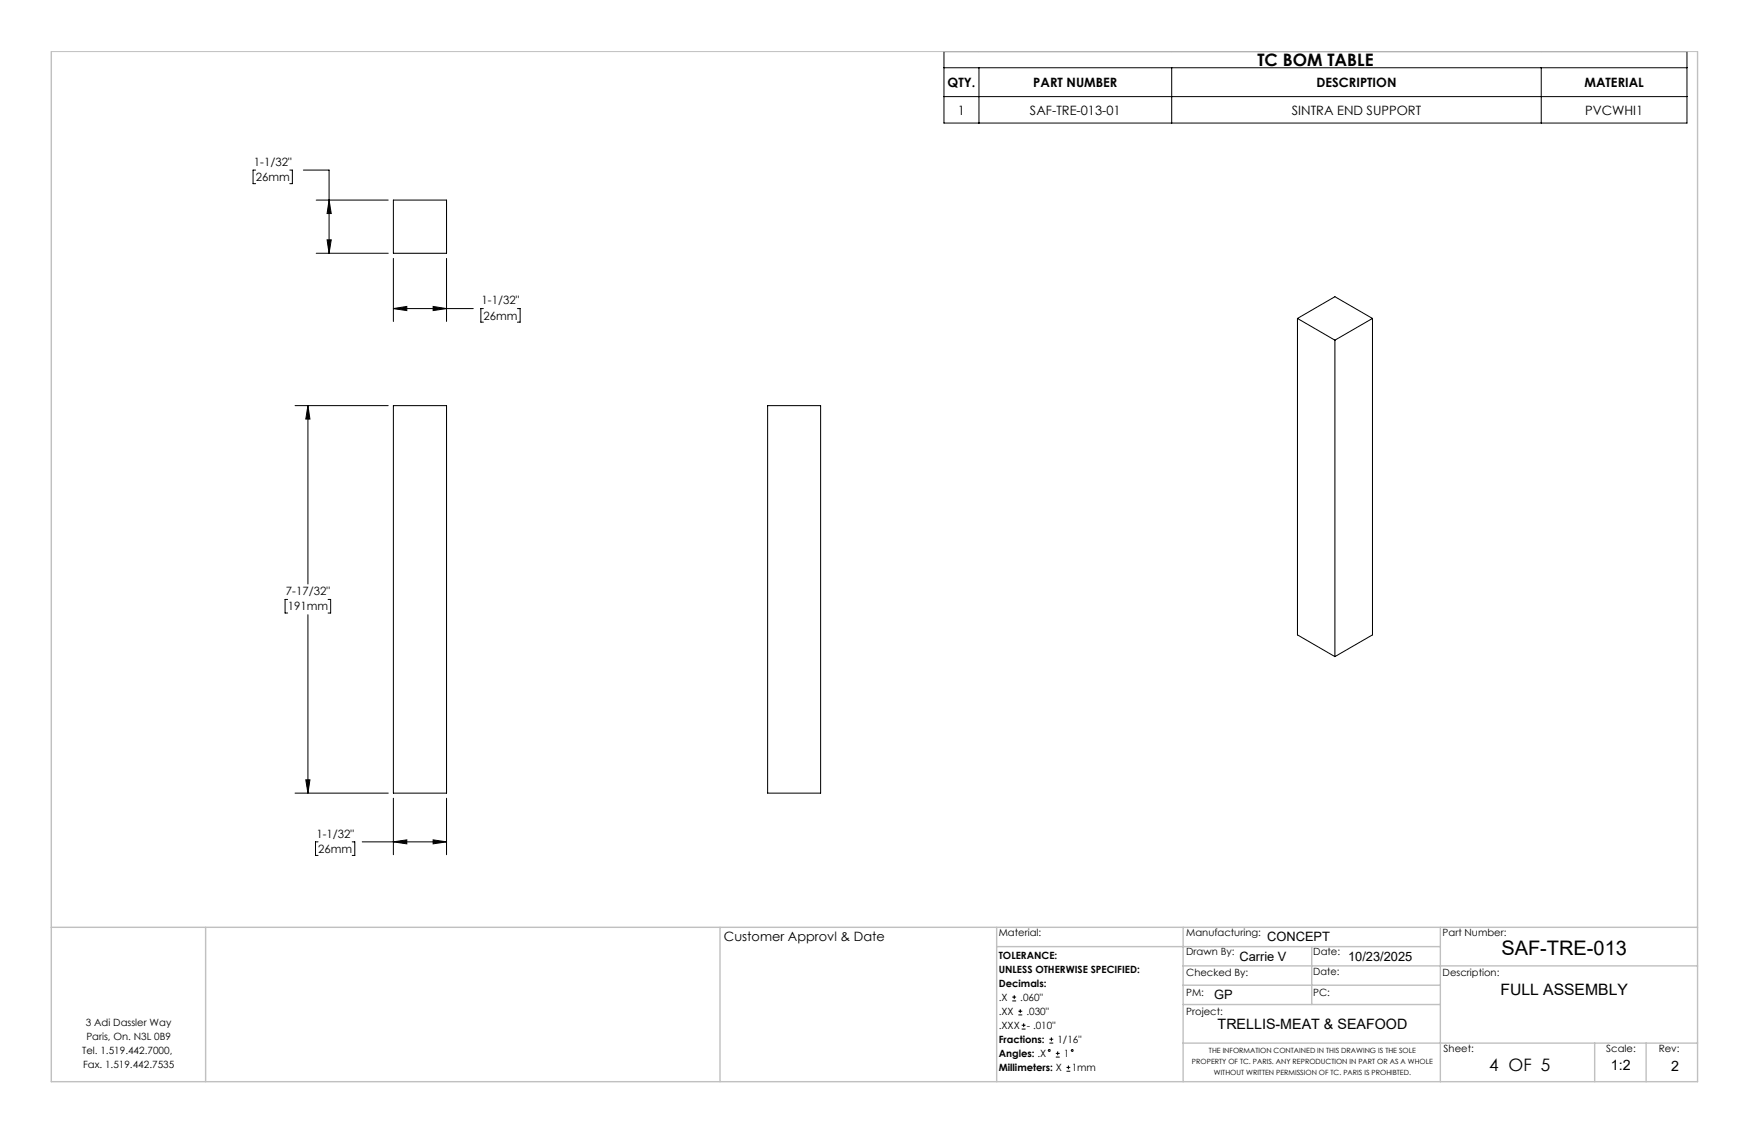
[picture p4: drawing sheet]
<svg xmlns="http://www.w3.org/2000/svg" width="432mm" height="279mm" viewBox="0 0 432 279" stroke-linecap="round" stroke-linejoin="round" font-family="sans-serif">
<defs><g id="words">
<text font-size="4.9" x="370.7" y="235.8">SAF-TRE-013</text>
<g font-size="4.2">
<text x="310.4" y="16.2">TC BOM TABLE</text>
<text x="367.6" y="264.2">4 OF 5</text>
</g>
<text font-size="3.9" x="370.4" y="245.6">FULL ASSEMBLY</text>
<g font-size="3.5">
<text x="300.6" y="253.9">TRELLIS-MEAT &amp; SEAFOOD</text>
<text x="397.7" y="264.2">1:2</text>
<text x="412.6" y="264.3">2</text>
</g>
<g font-size="3.2">
<text x="233.9" y="21.4">QTY.</text>
<text x="255.1" y="21.4">PART NUMBER</text>
<text x="325" y="21.4">DESCRIPTION</text>
<text x="391.2" y="21.4">MATERIAL</text>
<text x="236.5" y="28.3">1</text>
<text x="254.3" y="28.3">SAF-TRE-013-01</text>
<text x="319" y="28.3">SINTRA END SUPPORT</text>
<text x="391.3" y="28.3">PVCWHI1</text>
<text x="178.7" y="232.3">Customer Approvl &amp; Date</text>
<text x="312.9" y="232.3">CONCEPT</text>
<text x="306" y="237.1">Carrie V</text>
<text x="332.8" y="237.1">10/23/2025</text>
<text x="299.8" y="246.6">GP</text>
</g>
<g font-size="2.8">
<text x="62.7" y="40.9">1-1/32&quot;</text>
<text x="63.1" y="44.7">26mm</text>
<text x="118.9" y="75.1">1-1/32&quot;</text>
<text x="119.4" y="78.9">26mm</text>
<text x="70.6" y="146.9">7-17/32&quot;</text>
<text x="71" y="150.7">191mm</text>
<text x="78.1" y="206.7">1-1/32&quot;</text>
<text x="78.5" y="210.5">26mm</text>
</g>
<g font-size="2.5">
<text x="246.6" y="231">Material:</text>
<text x="292.9" y="231">Manufacturing:</text>
<text x="356.2" y="231.1">Part Number:</text>
<text x="246.6" y="236.6">TOLERANCE:</text>
<text x="292.9" y="235.8">Drawn By:</text>
<text x="324.2" y="235.8">Date:</text>
<text x="246.6" y="240.1">UNLESS OTHERWISE SPECIFIED:</text>
<text x="246.6" y="243.6">Decimals:</text>
<text x="292.9" y="241">Checked By:</text>
<text x="292.9" y="245.7">PM:</text>
<text x="324.2" y="245.7">PC:</text>
<text x="324.2" y="240.7">Date:</text>
<text x="356.2" y="241">Description:</text>
<text x="246.6" y="247">.X</text>
<text x="246.6" y="250.5">.XX</text>
<text x="251.9" y="247">.060&quot;</text>
<text x="253.4" y="250.5">.030&quot;</text>
<text x="292.9" y="250.6">Project:</text>
<text x="21.2" y="253.2">3 Adi Dassler Way</text>
<text x="21.3" y="256.7">Paris, On. N3L 0B9</text>
<text x="246.6" y="257.4">Fractions:</text>
<text x="246.6" y="254">.XXX</text>
<text x="253.5" y="254">- .010&quot;</text>
<text x="261.1" y="257.4">1/16&quot;</text>
<text x="20.3" y="260.1">Tel. 1.519.442.7000,</text>
<text x="20.5" y="263.6">Fax. 1.519.442.7535</text>
<text x="246.6" y="260.9">Angles: .X</text>
<text x="262.6" y="260.9">1</text>
<text x="356.4" y="259.7">Sheet:</text>
<text x="396.6" y="259.7">Scale:</text>
<text x="409.5" y="259.7">Rev:</text>
<text x="246.6" y="264.4">Millimeters: X</text>
<text x="264.6" y="264.4">1mm</text>
</g>
<g font-size="1.8">
<text x="294.3" y="262.7">PROPERTY OF TC. PARIS. ANY REPRODUCTION IN PART OR AS A WHOLE</text>
<text x="298.5" y="259.9">THE INFORMATION CONTAINED IN THIS DRAWING IS THE SOLE</text>
<text x="299.7" y="265.4">WITHOUT WRITTEN PERMISSION OF TC. PARIS IS PROHIBTED.</text>
</g>
</g></defs>
<g fill="none" stroke="#000" stroke-width=".25">
<path d="M233 12.7h183.5v17.7h-183.5zM233 16.7h183.5M241.7 16.7v13.7M289.3 16.7v13.7M380.5 16.7v13.7M233 23.8h183.5M63.1 42h-.6v3.3h.6M71.5 42h.7v3.3h-.7M74.9 42h6.3v20.5M78.1 49.4h17.7M80.8 59.2h1l-.6 3.3zM81.2 49.4l.6 3.3h-1z"/>
<path d="M97.1 49.4h13.1v13.1h-13.1zM78.1 62.5h17.7M97.1 76.2l3.3-.6v1.1zM97.1 63.8v15.5M97.1 76.2h19.7M106.9 75.6l3.3 .6-3.3 .5zM110.2 63.8v15.5M119.3 76.2h-.6v3.3h.6M127.7 76.2h.7v3.3h-.7M320.3 78.6v78.1l9.3 5.4M320.3 78.6l9.3 5.4M320.3 78.6l9.3-5.4 9.2 5.4"/>
<path d="M338.8 78.6l-9.2 5.4M338.8 78.6v78.1l-9.2 5.4M329.6 84v78.1M72.8 100.1h23M76 100.1l.5 3.3h-1zM76 100.1v44M97.1 100.1h13.1v95.7h-13.1zM189.5 100.1h13.1v95.7h-13.1zM71 148h-.6v3.3h.6M76 151.7v44.1M81 148h.6v3.3h-.6M72.8 195.8h23"/>
<path d="M75.5 192.5h1l-.5 3.3zM97.1 197v14M110.2 197v14M78.5 207.8h-.6v3.3h.6M87 207.8h.6v3.3h-.6M89.4 207.8h20.8M97.1 207.8l3.3-.5v1zM106.9 207.3l3.3 .5-3.3 .5zM249.9 247.1h1M249.9 246.1h1M250.4 245.6v1M251.4 250.5h1"/>
<path d="M251.4 249.6h1M251.9 249.1v.9M252.2 254h1M252.2 253h1M252.7 252.6v.9M259.1 257.5h.9M259.1 256.5h.9M259.6 256v1M260.7 260h.9M261.1 259.5v1M260.7 260.9h.9M263.3 264.4h.9"/>
<path d="M263.3 263.5h.9M263.8 263v.9"/>
<circle cx="259.1" cy="259.3" r=".23"/>
<circle cx="264.7" cy="259.3" r=".23"/>
</g>
<path d="M12.7 12.7h406.4" fill="none" stroke="#c0c0c0" stroke-width=".25"/>
<g fill="none" stroke="#c0c0c0" stroke-width=".35">
<path d="M12.7 12.7v254.3h406.4v-254.3M12.7 228.9h406.4M50.8 228.9v38.1M177.8 228.9v38.1M246.1 233.6h109.5M246.1 228.9v38.1M292.1 238.4h127M292.1 228.9v38.1M323.8 233.6v14.3M355.6 228.9v38.1M292.1 257.5h127M292.1 243.2h63.5"/>
<path d="M292.1 247.9h63.5M393.7 257.5v9.5M406.4 257.5v9.5"/>
</g>
<path d="M76 100.1l.5 3.3h-1zM75.5 192.5h1l-.5 3.3zM97.1 207.8l3.3-.5v1zM106.9 207.3l3.3 .5-3.3 .5zM81.2 49.4l.6 3.3h-1zM80.8 59.2h1l-.6 3.3zM97.1 76.2l3.3-.6v1.1zM106.9 75.6l3.3 .6-3.3 .5z" fill="#000"/>
<use href="#words"/>
</svg>
